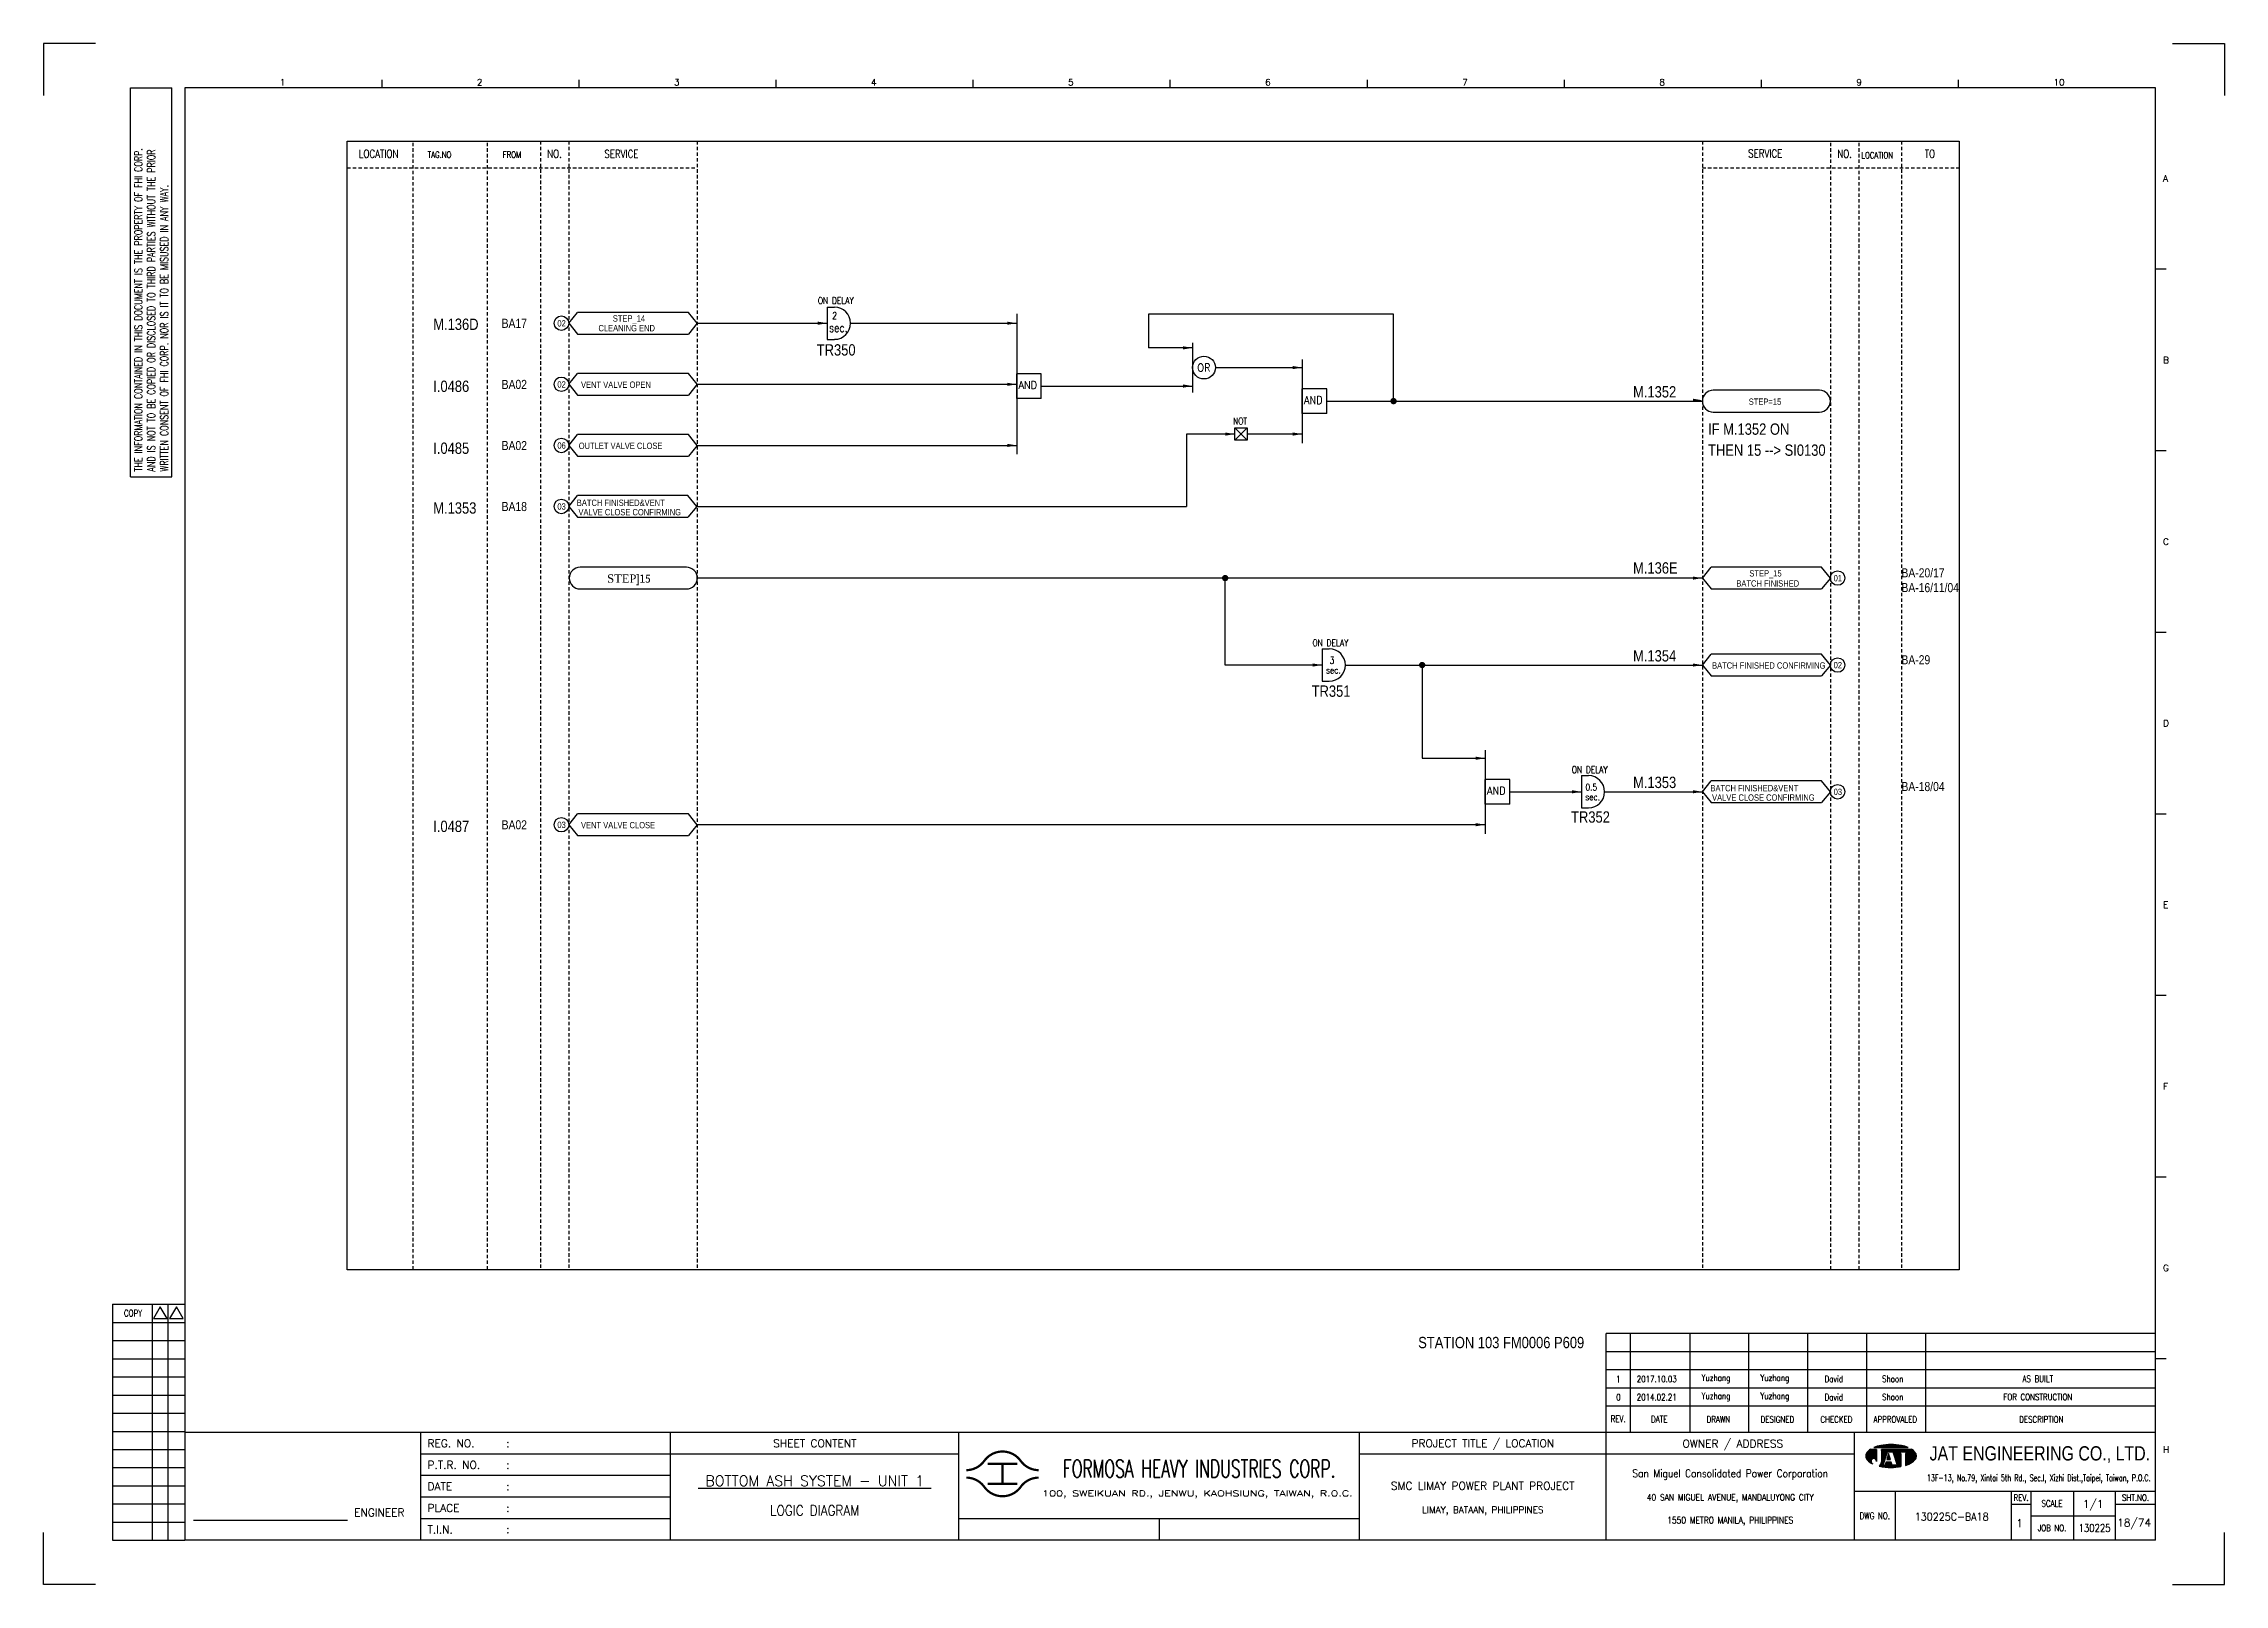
# Model space of a CAD drawing. Extents: x 1501 to 2467, y 399 to 1081.
import ezdxf
from ezdxf.enums import TextEntityAlignment as Align

# ---------------------------------------------------------------- set-up
doc = ezdxf.new("R2010")
doc.units = 0
doc.header["$MEASUREMENT"] = 0
doc.linetypes.add('HIDDEN', pattern=[4, 1.5, -1, 1.5])
doc.layers.get('0').update_dxf_attribs({"linetype": 'CONTINUOUS'})
doc.layers.get('DEFPOINTS').update_dxf_attribs({"linetype": 'CONTINUOUS'})
for name, color, linetype in [('B_DIM', 7, 'CONTINUOUS'), ('CON', 4, 'CONTINUOUS'), ('DCS', 7, 'CONTINUOUS'), ('DIM', 3, 'CONTINUOUS'), ('HID', 2, 'HIDDEN'), ('T', 2, 'CONTINUOUS'), ('TEXT', 7, 'CONTINUOUS'), ('圖框CON', 4, 'CONTINUOUS'), ('圖框DIM', 3, 'CONTINUOUS'), ('框線', 6, 'CONTINUOUS')]:
    doc.layers.add(name, color=color, linetype=linetype)
doc.styles.add('AEH', font='simplex', dxfattribs={"width": 0.8, "bigfont": 'ae'})
doc.styles.add('DAYUKP', font='complex', dxfattribs={"bigfont": 'DAYUKP.SHX'})
doc.styles.add('E2', font='simplex.shx', dxfattribs={"height": 2})
doc.styles.add('E3', font='simplex.shx', dxfattribs={"height": 3})
doc.styles.add('E4', font='simplex.shx', dxfattribs={"height": 4})
doc.styles.add('ROMANS', font='romans', dxfattribs={"width": 0.8})
doc.styles.add('style3', font='ARIALN.TTF')
doc.styles.add('WMF-Arial0', font='arial.ttf')

msp = doc.modelspace()

# ---------------------------------------------------------------- texts
at = {"layer": 'CON', "style": 'ROMANS'}
for s, height, width, p in [('LOCATION', 3.5, 0.8, (1649.34, 1032.53)), ('NO.', 3.5, 0.8, (1727.23, 1032.53)), ('SERVICE', 3.5, 0.8, (1756.88, 1032.46)), ('SERVICE', 3.5, 0.8, (2263.52, 1032.65)), ('NO.', 3.5, 0.8, (2298.66, 1032.53)), ('TO', 3.5, 0.8, (2336.46, 1032.53)), ('2', 3.02, 0.8, (1851.3, 960.87)), ('sec.', 3.78, 0.8, (1852.97, 955.49)), ('OR', 3.5, 0.9, (2014.91, 937.84)), ('sec.', 3.024, 0.8, (2072.24, 803.87)), ('3', 3.02, 0.8, (2071.62, 808.19)), ('0.5', 3.024, 0.8, (2186.46, 752.05)), ('sec.', 3.024, 0.8, (2187.08, 747.74))]:
    msp.add_text(s, height=height, dxfattribs=dict(at, width=width)).set_placement(p, align=Align.MIDDLE)
for s, height, width, p in [('TAG.NO', 2.8, 0.8, (1671.07, 1029.88)), ('FROM', 2.8, 0.8, (1704.33, 1029.88)), ('LOCATION', 2.8, 0.8, (2306.1, 1029.64)), ('ON DELAY', 3.024, 0.8, (1843.9, 965.1)), ('AND', 3.5, 0.9, (1932.77, 927.35)), ('AND', 3.5, 0.9, (2059.21, 920.67)), ('NOT', 3.024, 0.8, (2027.82, 911.74)), ('ON DELAY', 3.024, 0.8, (2063, 813.53)), ('ON DELAY', 3.024, 0.8, (2177.84, 757.39)), ('AND', 3.5, 0.9, (2140.27, 747.69))]:
    msp.add_text(s, height=height, dxfattribs=dict(at, width=width)).set_placement(p, align=Align.BOTTOM_LEFT)
at = {"layer": 'CON', "style": 'style3'}
for s, p in [('BA17', (1703.82, 957.45)), ('BA02', (1703.82, 930.39)), ('BA02', (1703.82, 903.33)), ('BA18', (1703.82, 876.32)), ('BA02', (1703.82, 735.39))]:
    msp.add_text(s, height=4, dxfattribs=at).set_placement(p, align=Align.MIDDLE_LEFT)
for s, p in [('02', (1728.51, 955.22)), (' CLEANING END', (1745.77, 953.06)), ('STEP_14', (1753.07, 957.36)), ('02', (1728.51, 928.16)), ('VENT VALVE OPEN', (1738.97, 928.03)), ('STEP=15', (2256.22, 920.52)), ('06', (1728.51, 901.1)), ('OUTLET VALVE CLOSE', (1737.97, 900.97)), ('BATCH FINISHED&VENT ', (1737.12, 875.75)), ('03', (1728.51, 874.09)), ('VALVE CLOSE CONFIRMING', (1737.84, 871.58)), ('BATCH FINISHED', (2250.73, 840.03)), ('STEP_15', (2256.49, 844.5)), ('01', (2293.82, 842.36)), ('BATCH FINISHED CONFIRMING', (2239.97, 803.69)), ('02', (2293.82, 803.86)), ('BATCH FINISHED&VENT ', (2239.25, 749.38)), ('VALVE CLOSE CONFIRMING', (2239.97, 745.21)), ('03', (2293.82, 747.73)), ('03', (1728.51, 733.16)), ('VENT VALVE CLOSE', (1738.97, 733.02))]:
    msp.add_text(s, height=2.8, dxfattribs=at).set_placement(p, align=Align.BOTTOM_LEFT)
for s, p in [('BA-20/17', (2323.86, 844.96)), ('BA-16/11/04', (2323.86, 838.41)), ('BA-29', (2323.86, 806.47)), ('BA-18/04', (2323.86, 750.33))]:
    msp.add_text(s, height=4, dxfattribs=at).set_placement(p)
at = {"layer": 'CON', "insert": (1750.55, 846.27), "char_height": 3.675, "width": 27.16, "attachment_point": 1, "style": 'style3'}
msp.add_mtext('{\\f@Batang|b0|i0|c0|p18;STEP\\fUniversalMath1 BT|b0|i0|c2|p16;]\\f細明體|b0|i0|c136|p49;15}', dxfattribs=at)
at = {"layer": 'DCS', "linetype": 'ByBlock', "style": 'style3'}
for s, p in [('M.136D', (1673.53, 954.53)), ('TR350', (1843.4, 943.18)), ('I.0486', (1673.53, 927.07)), ('M.1352', (2204.98, 924.62)), ('IF M.1352 ON', (2238.21, 908.11)), ('I.0485', (1673.53, 899.65)), ('THEN 15 --> SI0130', (2238.21, 898.79)), ('M.1353', (1673.53, 873.18)), ('M.136E', (2204.98, 846.63)), ('M.1354', (2204.98, 807.71)), ('TR351', (2062.61, 792.08)), ('M.1353', (2204.98, 751.67)), ('I.0487', (1673.53, 732.2)), ('TR352', (2177.52, 736.34)), ('STATION 103 FM0006 P609', (2109.8, 503.63))]:
    msp.add_text(s, height=5, dxfattribs=at).set_placement(p)
at = {"layer": 'T', "style": 'AEH', "width": 0.8}
for s, height, p in [('0', 2.87, (2198.45, 481.9)), ('1', 2.87, (2198.45, 489.94)), ('2017.10.03', 2.871, (2215.46, 489.98)), ('2014.02.21', 2.871, (2215.46, 481.94)), ('Yuzhang', 2.871, (2241.66, 490.06)), ('Yuzhang', 2.871, (2241.66, 482.02)), ('Yuzhang', 2.871, (2267.77, 490.06)), ('Yuzhang', 2.871, (2267.77, 482.02)), ('David', 2.871, (2293.89, 490.06)), ('David', 2.871, (2293.89, 482.02)), ('Shoon', 2.871, (2320, 490.06)), ('Shoon', 2.871, (2320, 482.02)), ('FOR CONSTRUCTION', 2.8714, (2384.27, 482.02)), ('AS BUILT', 2.871, (2384.27, 490.06))]:
    msp.add_text(s, height=height, dxfattribs=at).set_placement(p, align=Align.MIDDLE)
at = {"layer": 'TEXT', "color": 2, "style": 'E3', "width": 0.8}
msp.add_text('130225', height=3.446, dxfattribs=at).set_placement((2409.4, 423.99), align=Align.MIDDLE_CENTER)

# ---------------------------------------------------------------- blocks, each defined once
blk = doc.blocks.new('LEADER')
at = {"layer": 'CON'}
blk.add_solid([(0.85, -0.57), (0.85, -1.57), (3.85, -1.07)], dxfattribs=at)
blk = doc.blocks.new('Sht_Cont_T3')
at = {"layer": 'TEXT', "color": 3, "linetype": 'Continuous', "style": 'E4'}
for tag, p in [('$SHT_CONT_L1$', (55.63, 24.91)), ('$SHT_CONT_L2$', (55.63, 16.61)), ('$SHT_CONT_L3$', (55.63, 8.3))]:
    blk.add_attdef(tag, text='', height=4, dxfattribs=at).set_placement(p, align=Align.MIDDLE)
blk = doc.blocks.new('1880-TITLE_BLK')
at = {"layer": 'TEXT', "color": 2, "linetype": 'Continuous', "style": 'E3'}
for tag, p in [('DWG_NO', (736.41, 26.44)), ('REV', (762.59, 23.97)), ('SCALE', (790.95, 31.17)), ('SHT_NO', (806.74, 23.97))]:
    blk.add_attdef(tag, text='', height=3, dxfattribs=at).set_placement(p, align=Align.MIDDLE)
at = {"layer": 'TEXT', "linetype": 'Continuous', "style": 'E2', "width": 0.6}
for tag, p in [('REV_DATE', (418.65, 19.76)), ('APPR_DATE', (492.93, 19.76))]:
    blk.add_attdef(tag, text='', height=2, dxfattribs=at).set_placement(p, align=Align.MIDDLE_LEFT)
blk = doc.blocks.new('1')
at = {"ltscale": 500, "const_width": 0.99}
blk.add_lwpolyline([(1686.83, 57.65, -0.241531), (1678.79, 61.78, 0.512989), (1662.7, 61.78, -0.241531), (1654.66, 57.65, -0.241531)], format="xyb", dxfattribs=at)
for points in [[(1664.14, 60.4), (1677.35, 60.4)], [(1670.74, 60.4), (1670.74, 51.6)], [(1664.14, 51.6), (1677.35, 51.6)]]:
    blk.add_lwpolyline(points, dxfattribs=at)
at = {"const_width": 0.99}
blk.add_lwpolyline([(1686.83, 54.35, 0.241531), (1678.79, 50.22, -0.512989), (1662.7, 50.22, 0.241531), (1654.66, 54.35, 0.241531)], format="xyb", dxfattribs=at)
at = {"layer": 'B_DIM'}
for p, q in [((2181.53, 118.11), (1938.08, 118.11)), ((1938.08, 74.29), (1938.08, 118.11)), ((1948.92, 74.29), (1948.92, 118.11)), ((1975.28, 74.29), (1975.28, 118.11)), ((2001.39, 74.29), (2001.39, 118.11)), ((2027.5, 74.29), (2027.5, 118.11)), ((2053.62, 74.29), (2053.62, 118.11)), ((2079.73, 74.29), (2079.73, 118.11)), ((2181.53, 110.07), (1938.08, 110.07)), ((1938.08, 77.93), (1938.08, 104.33)), ((2181.53, 102.03), (1938.08, 102.03)), ((2181.53, 93.99), (1938.08, 93.99)), ((2181.53, 85.95), (1938.08, 85.95))]:
    blk.add_line(p, q, dxfattribs=at)
at = {"layer": 'CON'}
for points in [[(1523.67, 26.6), (1523.67, 74.29)], [(1651.45, 26.6), (1651.45, 74.29)]]:
    blk.add_lwpolyline(points, dxfattribs=at)
at = {"layer": 'CON', "ltscale": 500}
for points in [[(1523.67, 64.75), (1413.11, 64.75)], [(1651.45, 64.75), (1523.67, 64.75)], [(1523.67, 55.22), (1413.11, 55.22)], [(1523.67, 45.69), (1413.11, 45.69)], [(1523.67, 36.15), (1413.11, 36.15)]]:
    blk.add_lwpolyline(points, dxfattribs=at)
at = {"layer": 'DEFPOINTS'}
for points in [[(1268.99, 689.33), (1246.02, 689.33), (1246.02, 666.36)], [(2189, 689.33), (2211.97, 689.33), (2211.97, 666.36)], [(1268.99, 7.08), (1246.02, 7.08), (1246.02, 30.05)], [(2189, 7.08), (2211.97, 7.08), (2211.97, 30.05)]]:
    blk.add_lwpolyline(points, dxfattribs=at)
at = {"layer": 'DIM'}
for p, q in [((1276.46, 131.12), (1276.46, 26.6)), ((1276.46, 131.12), (1308.62, 131.12)), ((1294.26, 26.6), (1294.26, 131.12)), ((1301.15, 26.6), (1301.15, 131.12)), ((1276.46, 123.08), (1308.62, 123.08)), ((1276.46, 115.04), (1308.62, 115.04)), ((1276.46, 107), (1308.62, 107)), ((1276.46, 98.96), (1308.62, 98.96)), ((1276.46, 90.92), (1308.62, 90.92)), ((1276.46, 82.88), (1308.62, 82.88)), ((1276.46, 74.84), (1308.62, 74.84)), ((1276.46, 66.8), (1308.62, 66.8)), ((1276.46, 58.76), (1308.62, 58.76)), ((1276.46, 50.72), (1308.62, 50.72)), ((1276.46, 42.68), (1308.62, 42.68)), ((1276.46, 34.64), (1308.62, 34.64)), ((1276.46, 26.6), (1308.62, 26.6))]:
    blk.add_line(p, q, dxfattribs=at)
for points in [[(1297.7, 129.98), (1294.72, 124.81), (1300.69, 124.81)], [(1304.83, 129.98), (1301.84, 124.81), (1307.81, 124.81)]]:
    blk.add_lwpolyline(points, close=True, dxfattribs=at)
at = {"layer": 'T', "lineweight": -3}
for p, q in [((2056.73, 67.67), (2071.93, 67.67)), ((2057.91, 66.87), (2055.21, 66.87)), ((2057.91, 66.87), (2057.91, 61.52)), ((2073.45, 66.87), (2060.05, 66.87)), ((2060.05, 66.33), (2060.05, 66.87)), ((2060.05, 66.87), (2060.05, 61.23)), ((2061.8, 63.05), (2060.05, 61.24)), ((2060.85, 59.91), (2062.72, 65.8)), ((2061.65, 59.91), (2060.85, 59.91)), ((2062.08, 61.25), (2061.65, 59.91)), ((2064.44, 61.25), (2062.08, 61.25)), ((2063.26, 65), (2062.41, 62.32)), ((2062.41, 62.32), (2064.1, 62.32)), ((2062.72, 65.8), (2065.13, 65.8)), ((2064.1, 62.32), (2063.26, 65)), ((2063.79, 65.8), (2065.13, 65.8)), ((2064.86, 59.91), (2064.44, 61.25)), ((2067, 59.91), (2064.86, 59.91)), ((2065.13, 65.8), (2067, 59.91)), ((2066.74, 65.8), (2072.62, 65.8)), ((2066.74, 65), (2066.74, 65.8)), ((2068.61, 65), (2066.74, 65)), ((2068.61, 65), (2068.61, 59.21)), ((2072.62, 65), (2070.75, 65)), ((2070.75, 65), (2070.75, 59.74)), ((2072.62, 65.8), (2072.62, 65))]:
    blk.add_line(p, q, dxfattribs=at)
at = {"layer": 'T', "color": 0, "lineweight": -3}
for p, q in [((2056.94, 67.67), (2057.09, 67.82)), ((2057.16, 67.67), (2057.44, 67.95)), ((2057.39, 67.67), (2057.78, 68.07)), ((2057.61, 67.67), (2058.11, 68.18)), ((2057.83, 67.67), (2058.43, 68.27)), ((2058.05, 67.67), (2058.73, 68.35)), ((2058.27, 67.67), (2059.03, 68.43)), ((2058.49, 67.67), (2059.32, 68.49)), ((2058.72, 67.67), (2059.6, 68.55)), ((2058.94, 67.67), (2059.87, 68.6)), ((2059.16, 67.67), (2060.14, 68.65)), ((2059.38, 67.67), (2060.41, 68.7)), ((2059.6, 67.67), (2060.67, 68.74)), ((2059.82, 67.67), (2060.93, 68.77)), ((2060.05, 67.67), (2061.18, 68.81)), ((2060.27, 67.67), (2061.44, 68.84)), ((2060.49, 67.67), (2061.69, 68.87)), ((2060.71, 67.67), (2061.93, 68.89)), ((2060.93, 67.67), (2062.18, 68.91)), ((2061.15, 67.67), (2062.42, 68.93)), ((2061.38, 67.67), (2062.66, 68.95)), ((2061.6, 67.67), (2062.89, 68.97)), ((2061.82, 67.67), (2063.13, 68.98)), ((2062.04, 67.67), (2063.36, 68.99)), ((2062.26, 67.67), (2063.59, 69)), ((2062.48, 67.67), (2063.82, 69)), ((2062.71, 67.67), (2064.04, 69.01)), ((2062.93, 67.67), (2064.27, 69.01)), ((2063.15, 67.67), (2064.49, 69.01)), ((2063.37, 67.67), (2064.71, 69.01)), ((2063.59, 67.67), (2064.92, 69)), ((2063.81, 67.67), (2065.14, 69)), ((2064.04, 67.67), (2065.35, 68.99)), ((2064.26, 67.67), (2065.56, 68.98)), ((2064.48, 67.67), (2065.78, 68.97)), ((2064.7, 67.67), (2065.98, 68.95)), ((2064.92, 67.67), (2066.19, 68.94)), ((2065.14, 67.67), (2066.4, 68.92)), ((2065.37, 67.67), (2066.6, 68.9)), ((2065.59, 67.67), (2066.8, 68.88)), ((2065.81, 67.67), (2067, 68.86)), ((2066.03, 67.67), (2067.2, 68.84)), ((2066.25, 67.67), (2067.4, 68.82)), ((2066.47, 67.67), (2067.6, 68.79)), ((2066.7, 67.67), (2067.79, 68.77)), ((2066.92, 67.67), (2067.98, 68.74)), ((2067.14, 67.67), (2068.18, 68.71)), ((2067.36, 67.67), (2068.37, 68.68)), ((2067.58, 67.67), (2068.56, 68.64)), ((2067.81, 67.67), (2068.75, 68.61)), ((2068.03, 67.67), (2068.93, 68.58)), ((2068.25, 67.67), (2069.12, 68.54)), ((2068.47, 67.67), (2069.3, 68.5)), ((2068.69, 67.67), (2069.48, 68.46)), ((2068.91, 67.67), (2069.66, 68.42)), ((2069.14, 67.67), (2069.84, 68.37)), ((2069.36, 67.67), (2070.01, 68.33)), ((2069.58, 67.67), (2070.19, 68.28)), ((2069.8, 67.67), (2070.36, 68.23)), ((2070.02, 67.67), (2070.53, 68.18)), ((2070.24, 67.67), (2070.7, 68.13)), ((2070.47, 67.67), (2070.87, 68.07)), ((2070.69, 67.67), (2071.03, 68.02)), ((2070.91, 67.67), (2071.2, 67.96)), ((2071.13, 67.67), (2071.36, 67.9)), ((2071.35, 67.67), (2071.52, 67.84)), ((2071.57, 67.67), (2071.68, 67.77)), ((2071.8, 67.67), (2071.83, 67.71)), ((2053.09, 63.82), (2056.14, 66.87)), ((2053.09, 64.04), (2055.92, 66.87)), ((2053.11, 63.62), (2056.36, 66.87)), ((2053.12, 64.29), (2055.7, 66.87)), ((2053.14, 63.43), (2056.58, 66.87)), ((2053.18, 63.25), (2056.8, 66.87)), ((2053.18, 64.57), (2055.47, 66.87)), ((2053.24, 63.08), (2057.03, 66.87)), ((2053.29, 64.91), (2055.25, 66.87)), ((2053.3, 62.92), (2057.25, 66.87)), ((2053.37, 62.77), (2057.47, 66.87)), ((2053.45, 62.63), (2057.69, 66.87)), ((2053.54, 62.5), (2057.91, 66.86)), ((2053.61, 65.45), (2054.47, 66.31)), ((2053.64, 62.37), (2057.91, 66.64)), ((2053.74, 62.25), (2057.91, 66.42)), ((2053.84, 62.14), (2057.91, 66.2)), ((2053.95, 62.02), (2057.91, 65.98)), ((2054.07, 61.91), (2057.91, 65.75)), ((2054.18, 61.8), (2057.91, 65.53)), ((2054.29, 61.7), (2057.91, 65.31)), ((2054.41, 61.59), (2057.91, 65.09)), ((2054.53, 61.49), (2057.91, 64.87)), ((2054.65, 61.39), (2057.91, 64.65)), ((2054.78, 61.29), (2055.59, 62.11)), ((2054.9, 61.2), (2055.48, 61.77)), ((2055.03, 61.11), (2055.46, 61.53)), ((2055.16, 61.01), (2055.47, 61.33)), ((2055.3, 60.93), (2055.52, 61.15)), ((2055.43, 60.84), (2055.59, 60.99)), ((2055.57, 60.76), (2055.67, 60.85)), ((2055.71, 60.67), (2055.76, 60.73)), ((2055.85, 60.59), (2055.88, 60.62)), ((2056, 60.52), (2056, 60.52)), ((2056.12, 62.63), (2057.91, 64.42)), ((2056.14, 60.44), (2056.14, 60.44)), ((2056.46, 62.75), (2057.91, 64.2)), ((2056.7, 62.77), (2057.91, 63.98)), ((2056.9, 62.75), (2057.91, 63.76)), ((2057.08, 62.71), (2057.91, 63.54)), ((2057.23, 62.64), (2057.91, 63.32)), ((2057.37, 62.56), (2057.91, 63.09)), ((2057.5, 62.46), (2057.91, 62.87)), ((2057.61, 62.35), (2057.91, 62.65)), ((2057.7, 62.23), (2057.91, 62.43)), ((2057.79, 62.09), (2057.91, 62.21)), ((2057.85, 61.93), (2057.91, 61.99)), ((2057.89, 61.75), (2057.91, 61.76)), ((2057.91, 61.54), (2057.91, 61.55)), ((2059.09, 59.4), (2061.43, 61.74)), ((2059.28, 59.36), (2061.33, 61.42)), ((2059.46, 59.32), (2061.23, 61.09)), ((2059.64, 59.29), (2061.12, 60.77)), ((2059.83, 59.25), (2061.02, 60.44)), ((2059.86, 60.39), (2061.54, 62.07)), ((2059.98, 60.73), (2061.64, 62.39)), ((2060.02, 59.22), (2060.92, 60.12)), ((2060.03, 61), (2061.74, 62.72)), ((2060.05, 63.24), (2063.68, 66.87)), ((2060.05, 63.46), (2063.46, 66.87)), ((2060.05, 63.68), (2063.23, 66.87)), ((2060.05, 63.9), (2063.01, 66.87)), ((2060.05, 64.13), (2062.79, 66.87)), ((2060.05, 64.35), (2062.57, 66.87)), ((2060.05, 64.57), (2062.35, 66.87)), ((2060.05, 64.79), (2062.13, 66.87)), ((2060.05, 65.01), (2061.9, 66.87)), ((2060.05, 65.23), (2061.68, 66.87)), ((2060.05, 65.46), (2061.46, 66.87)), ((2060.05, 66.12), (2060.79, 66.87)), ((2060.05, 66.34), (2060.57, 66.87)), ((2060.05, 66.56), (2060.35, 66.87)), ((2060.05, 66.79), (2060.13, 66.87)), ((2060.05, 65.68), (2061.24, 66.87)), ((2060.05, 65.9), (2061.02, 66.87)), ((2060.05, 63.02), (2062.67, 65.64)), ((2060.05, 62.8), (2062.57, 65.32)), ((2060.05, 62.57), (2062.47, 64.99)), ((2060.05, 62.35), (2062.36, 64.67)), ((2060.05, 62.13), (2062.26, 64.34)), ((2060.05, 61.91), (2062.16, 64.02)), ((2060.05, 61.69), (2062.05, 63.69)), ((2060.05, 61.46), (2061.95, 63.37)), ((2060.05, 61.24), (2060.05, 61.24)), ((2060.21, 59.19), (2060.93, 59.91)), ((2060.4, 59.16), (2061.15, 59.91)), ((2060.59, 59.13), (2061.38, 59.91)), ((2060.78, 59.1), (2061.6, 59.91)), ((2060.98, 59.07), (2063.16, 61.25)), ((2061.17, 59.04), (2063.38, 61.25)), ((2061.37, 59.02), (2063.6, 61.25)), ((2061.57, 59), (2063.82, 61.25)), ((2061.68, 59.99), (2062.94, 61.25)), ((2061.77, 58.97), (2064.04, 61.25)), ((2061.78, 60.32), (2062.71, 61.25)), ((2061.88, 60.64), (2062.49, 61.25)), ((2061.97, 58.95), (2064.27, 61.25)), ((2061.99, 60.96), (2062.27, 61.25)), ((2062.17, 58.94), (2064.45, 61.21)), ((2062.38, 58.92), (2064.51, 61.05)), ((2062.45, 62.32), (2063.71, 63.57)), ((2062.5, 62.58), (2063.65, 63.74)), ((2062.58, 58.9), (2064.56, 60.88)), ((2062.6, 62.91), (2063.6, 63.91)), ((2062.68, 62.32), (2063.76, 63.4)), ((2062.7, 63.23), (2063.55, 64.08)), ((2062.79, 58.89), (2064.61, 60.71)), ((2062.8, 63.56), (2063.49, 64.25)), ((2062.83, 65.8), (2063.9, 66.87)), ((2062.9, 62.32), (2063.81, 63.24)), ((2062.91, 63.88), (2063.44, 64.42)), ((2063, 58.88), (2064.67, 60.54)), ((2063.01, 64.2), (2063.39, 64.58)), ((2063.05, 65.8), (2064.12, 66.87)), ((2063.11, 64.53), (2063.33, 64.75)), ((2063.12, 62.32), (2063.87, 63.07)), ((2063.21, 64.85), (2063.28, 64.92)), ((2063.21, 58.87), (2064.72, 60.37)), ((2063.27, 65.8), (2064.34, 66.87)), ((2063.34, 62.32), (2063.92, 62.9)), ((2063.43, 58.86), (2064.77, 60.2)), ((2063.49, 65.8), (2064.56, 66.87)), ((2063.56, 62.32), (2063.97, 62.73)), ((2063.64, 58.85), (2064.82, 60.03)), ((2063.72, 65.8), (2064.79, 66.87)), ((2063.78, 62.32), (2064.03, 62.56)), ((2063.86, 58.85), (2064.92, 59.91)), ((2063.94, 65.8), (2065.01, 66.87)), ((2064.01, 62.32), (2064.08, 62.39)), ((2064.08, 58.84), (2065.15, 59.91)), ((2064.16, 65.8), (2065.23, 66.87)), ((2064.3, 58.84), (2065.37, 59.91)), ((2064.38, 65.8), (2065.45, 66.87)), ((2064.52, 58.84), (2065.59, 59.91)), ((2064.6, 65.8), (2065.67, 66.87)), ((2064.74, 58.85), (2065.81, 59.91)), ((2064.82, 65.8), (2065.89, 66.87)), ((2064.97, 58.85), (2066.03, 59.91)), ((2065.05, 65.8), (2066.12, 66.87)), ((2065.16, 65.69), (2066.34, 66.87)), ((2065.2, 58.86), (2066.25, 59.91)), ((2065.22, 65.53), (2066.56, 66.87)), ((2065.27, 65.36), (2066.78, 66.87)), ((2065.32, 65.19), (2067, 66.87)), ((2065.38, 65.02), (2067.22, 66.87)), ((2065.43, 64.85), (2067.45, 66.87)), ((2065.43, 58.87), (2066.48, 59.91)), ((2065.48, 64.69), (2067.67, 66.87)), ((2065.54, 64.52), (2066.74, 65.71)), ((2065.59, 64.35), (2066.74, 65.49)), ((2065.65, 64.18), (2066.74, 65.27)), ((2065.66, 58.88), (2066.7, 59.91)), ((2065.7, 64.01), (2066.74, 65.05)), ((2065.75, 63.84), (2066.9, 65)), ((2065.81, 63.68), (2067.12, 65)), ((2065.86, 63.51), (2067.35, 65)), ((2065.9, 58.89), (2066.92, 59.91)), ((2065.91, 63.34), (2067.57, 65)), ((2065.97, 63.17), (2067.79, 65)), ((2066.02, 63), (2068.01, 65)), ((2066.07, 62.84), (2068.23, 65)), ((2066.13, 62.67), (2068.46, 65)), ((2066.14, 58.91), (2068.61, 61.38)), ((2066.18, 62.5), (2068.61, 64.93)), ((2066.23, 62.33), (2068.61, 64.71)), ((2066.29, 62.16), (2068.61, 64.48)), ((2066.34, 61.99), (2068.61, 64.26)), ((2066.38, 58.93), (2068.61, 61.16)), ((2066.39, 61.83), (2068.61, 64.04)), ((2066.45, 61.66), (2068.61, 63.82)), ((2066.5, 61.49), (2068.61, 63.6)), ((2066.56, 61.32), (2068.61, 63.38)), ((2066.61, 61.15), (2068.61, 63.15)), ((2066.62, 58.95), (2068.61, 60.94)), ((2066.66, 60.99), (2068.61, 62.93)), ((2066.72, 60.82), (2068.61, 62.71)), ((2066.77, 60.65), (2068.61, 62.49)), ((2066.82, 65.8), (2067.89, 66.87)), ((2066.82, 60.48), (2068.61, 62.27)), ((2066.87, 58.97), (2068.61, 60.72)), ((2066.88, 60.31), (2068.61, 62.05)), ((2066.93, 60.14), (2068.61, 61.82)), ((2066.98, 59.98), (2068.61, 61.6)), ((2067.04, 65.8), (2068.11, 66.87)), ((2067.11, 59), (2068.61, 60.49)), ((2067.26, 65.8), (2068.33, 66.87)), ((2067.37, 59.03), (2068.61, 60.27)), ((2067.48, 65.8), (2068.55, 66.87)), ((2067.62, 59.06), (2068.61, 60.05)), ((2067.71, 65.8), (2068.78, 66.87)), ((2067.88, 59.1), (2068.61, 59.83)), ((2067.93, 65.8), (2069, 66.87)), ((2068.14, 59.14), (2068.61, 59.61)), ((2068.15, 65.8), (2069.22, 66.87)), ((2068.37, 65.8), (2069.44, 66.87)), ((2068.4, 59.18), (2068.61, 59.38)), ((2068.59, 65.8), (2069.66, 66.87)), ((2068.81, 65.8), (2069.88, 66.87)), ((2069.04, 65.8), (2070.11, 66.87)), ((2069.26, 65.8), (2070.33, 66.87)), ((2069.48, 65.8), (2070.55, 66.87)), ((2069.7, 65.8), (2070.77, 66.87)), ((2069.92, 65.8), (2070.99, 66.87)), ((2070.14, 65.8), (2071.21, 66.87)), ((2070.37, 65.8), (2071.44, 66.87)), ((2070.59, 65.8), (2071.66, 66.87)), ((2070.75, 63.08), (2074.07, 66.4)), ((2070.75, 62.86), (2074.19, 66.3)), ((2070.75, 62.63), (2074.31, 66.2)), ((2070.75, 62.41), (2074.43, 66.09)), ((2070.75, 62.19), (2074.54, 65.98)), ((2070.75, 61.97), (2074.66, 65.87)), ((2070.75, 61.75), (2074.77, 65.76)), ((2070.75, 61.53), (2074.87, 65.65)), ((2070.75, 61.3), (2074.98, 65.53)), ((2070.75, 61.08), (2075.08, 65.41)), ((2070.75, 60.86), (2075.17, 65.28)), ((2070.75, 60.64), (2075.25, 65.14)), ((2070.75, 63.96), (2071.78, 65)), ((2070.75, 63.74), (2072, 65)), ((2070.75, 63.52), (2072.22, 65)), ((2070.75, 63.3), (2072.45, 65)), ((2070.75, 64.41), (2071.34, 65)), ((2070.75, 64.19), (2071.56, 65)), ((2070.75, 64.85), (2070.89, 65)), ((2070.75, 64.63), (2071.12, 65)), ((2070.75, 60.42), (2075.33, 64.99)), ((2070.75, 60.2), (2075.39, 64.84)), ((2070.75, 59.97), (2075.45, 64.67)), ((2070.75, 59.75), (2075.5, 64.5)), ((2070.81, 65.8), (2071.88, 66.87)), ((2071.03, 65.8), (2072.1, 66.87)), ((2071.07, 59.85), (2075.53, 64.32)), ((2071.25, 65.8), (2072.32, 66.87)), ((2071.42, 59.97), (2075.56, 64.12)), ((2071.47, 65.8), (2072.54, 66.87)), ((2071.7, 65.8), (2072.77, 66.87)), ((2071.78, 60.12), (2075.57, 63.9)), ((2071.92, 65.8), (2072.99, 66.87)), ((2072.14, 65.8), (2073.21, 66.87)), ((2072.17, 60.28), (2075.55, 63.67)), ((2072.36, 65.8), (2073.43, 66.87)), ((2072.58, 65.8), (2073.57, 66.78)), ((2072.59, 60.48), (2075.51, 63.4)), ((2072.62, 65.62), (2073.7, 66.69)), ((2072.62, 65.39), (2073.83, 66.6)), ((2072.62, 65.17), (2073.95, 66.5)), ((2073.08, 60.75), (2075.42, 63.1)), ((2073.74, 61.19), (2075.24, 62.69))]:
    blk.add_line(p, q, dxfattribs=at)
at = {"layer": 'T', "lineweight": -3}
for centre, major_axis, start_param, end_param in [((2062.5, 54), (-10.49, 10.49), 5.683021, 5.897183), ((2064.33, 44.23), (-17.52, 17.52), 5.497787, 5.683021), ((2064.33, 44.23), (17.52, 17.52), 0.600164, 0.785398), ((2066.16, 54), (10.49, 10.49), 0.386002, 0.600164), ((2055.58, 63.92), (1.76, 1.76), 1.614811, 2.356194), ((2055.58, 63.92), (-1.76, 1.76), 0.785398, 1.526782), ((2059.72, 60.14), (-5.73, 5.73), 6.088179, 6.3272), ((2059.72, 67.71), (5.73, 5.73), 3.097578, 3.478972), ((2056.68, 61.54), (-0.868, 0.868), 3.906164, 8.245601), ((2057.88, 61.28), (1.53, 1.53), 4.470635, 5.546585), ((2064.33, 83.62), (17.52, 17.52), 3.710226, 3.926991), ((2064.33, 83.62), (17.52, 17.52), 3.926991, 4.100643), ((2066.16, 73.85), (-10.49, 10.49), 2.670765, 2.781027), ((2068.93, 67.71), (-5.73, 5.73), 2.781027, 3.185607), ((2068.93, 60.14), (-5.73, 5.73), 4.668374, 4.907395), ((2073.07, 63.92), (-1.76, 1.76), 3.926991, 4.668374), ((2073.07, 63.92), (1.76, 1.76), 4.756403, 5.497787)]:
    blk.add_ellipse(centre, major_axis=major_axis, ratio=1, start_param=start_param, end_param=end_param, dxfattribs=at)
at = {"layer": '圖框CON'}
for p, q in [((1284.5, 669.81), (1302.87, 669.81)), ((1284.5, 497.52), (1284.5, 669.81)), ((1302.87, 497.52), (1302.87, 669.81)), ((1395.91, 669.85), (1395.91, 673.29)), ((1483.2, 669.85), (1483.2, 673.29)), ((1570.49, 669.85), (1570.49, 673.29)), ((1657.78, 669.85), (1657.78, 673.29)), ((1745.08, 669.85), (1745.08, 673.29)), ((1832.37, 669.85), (1832.37, 673.29)), ((1919.66, 669.85), (1919.66, 673.29)), ((2006.95, 669.85), (2006.95, 673.29)), ((2094.24, 669.85), (2094.24, 673.29)), ((2186.14, 589.41), (2181.53, 589.41)), ((2186.14, 509.01), (2181.53, 509.01)), ((1284.5, 497.52), (1302.87, 497.52)), ((2186.14, 428.61), (2181.53, 428.61)), ((2186.14, 348.2), (2181.53, 348.2)), ((2186.14, 267.8), (2181.53, 267.8)), ((2186.14, 187.4), (2181.53, 187.4)), ((2186.14, 107), (2181.53, 107)), ((2048.1, 48.3), (2181.53, 48.3)), ((2066.14, 48.3), (2066.14, 26.6)), ((2117.55, 48.3), (2117.55, 26.6)), ((2117.55, 42.62), (2126.28, 42.62)), ((2126.28, 48.3), (2126.28, 26.6)), ((2145.25, 26.6), (2145.25, 48.3)), ((2163.72, 26.6), (2163.72, 48.3)), ((2163.72, 42.62), (2181.53, 42.62)), ((1740.17, 36.15), (1740.17, 26.6)), ((2126.28, 37.45), (2163.72, 37.45))]:
    blk.add_line(p, q, dxfattribs=at)
for points in [[(1413.11, 26.6), (1413.11, 74.29)], [(1828.89, 26.6), (1828.89, 74.29)], [(1938.08, 26.6), (1938.08, 74.29)], [(2048.1, 26.6), (2048.1, 74.29)], [(2048.1, 64.75), (1828.89, 64.75)], [(1828.89, 36.15), (1802.67, 36.15), (1651.45, 36.15)]]:
    blk.add_lwpolyline(points, dxfattribs=at)
at = {"layer": '圖框DIM'}
blk.add_line((1312.36, 35.55), (1380.65, 35.55), dxfattribs=at)
at = {"layer": '框線'}
for p, q in [((1308.62, 669.81), (1308.62, 26.6)), ((2181.53, 669.81), (1308.62, 669.81)), ((2181.53, 26.6), (2181.53, 669.81)), ((2181.53, 74.29), (1308.62, 74.29)), ((2181.53, 26.6), (1308.62, 26.6))]:
    blk.add_line(p, q, dxfattribs=at)
at = {"style": 'DAYUKP'}
for s, height, p in [('1', 2.87, (1350.64, 670.78)), ('2', 2.87, (1437.93, 670.78)), ('3', 2.87, (1525.22, 670.78)), ('4', 2.87, (1612.51, 670.78)), ('5', 2.87, (1699.8, 670.78)), ('6', 2.87, (1787.1, 670.78)), ('7', 2.87, (1874.39, 670.78)), ('8', 2.87, (1961.68, 670.78)), ('9', 2.87, (2048.97, 670.78)), ('10', 2.871, (2136.26, 670.78))]:
    blk.add_text(s, height=height, dxfattribs=at).set_placement(p)
for s, p in [('A', (2184.79, 629.6)), ('B', (2184.79, 549.2)), ('C', (2184.79, 468.8)), ('D', (2184.79, 388.39)), ('E', (2184.79, 307.99)), ('F', (2184.79, 227.59)), ('G', (2184.79, 147.19)), ('H', (2184.79, 66.79))]:
    blk.add_text(s, height=2.87, dxfattribs=at).set_placement(p, align=Align.MIDDLE_LEFT)
at = {"style": 'WMF-Arial0', "width": 0.8}
blk.add_text('JAT ENGINEERING CO., LTD.', height=6.3172, dxfattribs=at).set_placement((2130.24, 64.55), align=Align.MIDDLE)
at = {"color": 90, "ltscale": 500, "style": 'ROMANS', "width": 0.65}
blk.add_text('FORMOSA HEAVY INDUSTRIES CORP.', height=7.7366, dxfattribs=at).set_placement((1757.9, 58.28), align=Align.MIDDLE)
at = {"color": 2, "ltscale": 500, "style": 'ROMANS', "width": 0.85}
blk.add_text('San Miguel Consolidated Power Corporation', height=3.4457, dxfattribs=at).set_placement((1993.09, 56.23), align=Align.MIDDLE_CENTER)
at = {"color": 2, "ltscale": 500, "style": 'ROMANS'}
for s, height, p in [('SMC LIMAY POWER PLANT PROJECT', 3.4457, (1883.48, 50.7)), ('LIMAY, BATAAN, PHILIPPINES', 2.8714, (1883.48, 40.08))]:
    blk.add_text(s, height=height, dxfattribs=at).set_placement(p, align=Align.MIDDLE_CENTER)
at = {"color": 4, "ltscale": 500, "style": 'ROMANS', "width": 0.85}
for s, p in [('40 SAN MIGUEL AVENUE, MANDALUYONG CITY', (1993.09, 45.61)), ('1550 METRO MANILA, PHILIPPINES', (1993.09, 35.51))]:
    blk.add_text(s, height=2.8714, dxfattribs=at).set_placement(p, align=Align.MIDDLE_CENTER)
at = {"layer": 'B_DIM', "style": 'AEH', "width": 0.8}
for s, height, p in [('REV.', 2.871, (1943.45, 80.37)), ('DATE', 2.871, (1961.68, 80.21)), ('DRAWN', 2.871, (1987.87, 80.12)), ('DESIGNED', 2.871, (2013.98, 80.12)), ('CHECKED', 2.871, (2040.1, 80.12)), ('APPROVALED', 2.871, (2066.21, 80.12)), ('DESCRIPTION', 2.8714, (2130.87, 80.12))]:
    blk.add_text(s, height=height, dxfattribs=at).set_placement(p, align=Align.MIDDLE)
at = {"layer": 'DIM', "style": 'ROMANS', "width": 0.75}
for s, p in [('THE INFORMATION CONTAINED IN THIS DOCUMENT IS THE PROPERTY OF FHI CORP.', (1287.94, 499.82)), ('AND IS NOT TO BE COPIED OR DISCLOSED TO THIRD PARTIES WITHOUT THE PRIOR', (1293.68, 499.82)), ('WRITTEN CONSENT OF FHI CORP. NOR IS IT TO BE MISUSED IN ANY WAY.', (1299.43, 499.82))]:
    blk.add_text(s, height=3.4457, rotation=90, dxfattribs=at).set_placement(p, align=Align.MIDDLE_LEFT)
at = {"layer": 'DIM', "style": 'ROMANS', "width": 0.8}
blk.add_text('COPY', height=2.871, dxfattribs=at).set_placement((1285.64, 127.16), align=Align.MIDDLE)
at = {"layer": 'HID', "ltscale": 500, "style": 'ROMANS'}
for s, height, p in [('REG. NO.', 3.446, (1416.1, 69.52)), (':', 3.45, (1450.9, 69.52)), ('P.T.R. NO.', 3.446, (1416.1, 59.99)), (':', 3.45, (1450.9, 59.99)), ('DATE', 3.446, (1416.1, 50.45)), (':', 3.45, (1450.9, 50.45)), ('PLACE', 3.446, (1416.1, 40.92)), (':', 3.45, (1450.9, 40.92)), ('T.I.N.', 3.446, (1416.1, 31.37)), (':', 3.45, (1450.9, 31.39))]:
    blk.add_text(s, height=height, dxfattribs=at).set_placement(p, align=Align.MIDDLE_LEFT)
for s, p in [('SHEET CONTENT', (1587.56, 69.52)), ('PROJECT TITLE / LOCATION', (1883.48, 69.28)), ('OWNER / ADDRESS', (1994.25, 69.12))]:
    blk.add_text(s, height=3.4457, dxfattribs=at).set_placement(p, align=Align.MIDDLE)
at = {"layer": 'HID', "style": 'ROMANS', "width": 1.216198}
blk.add_text('100, SWEIKUAN RD., JENWU, KAOHSIUNG, TAIWAN, R.O.C.', height=2.5897, dxfattribs=at).set_placement((1688.31, 46.06), (1825.84, 46.06), align=Align.FIT)
at = {"layer": 'HID', "style": 'ROMANS'}
blk.add_text('ENGINEER', height=3.446, dxfattribs=at).set_placement((1394.71, 37.18), align=Align.CENTER)
at = {"layer": 'HID', "color": 7, "style": 'ROMANS', "width": 0.8}
for s, p in [('DWG NO.', (2057.12, 37.45)), ('REV.', (2121.92, 45.46)), ('SCALE', (2135.64, 42.87)), ('SHT.NO.', (2172.62, 45.46)), ('JOB NO.', (2135.64, 32.03))]:
    blk.add_text(s, height=2.871, dxfattribs=at).set_placement(p, align=Align.MIDDLE)
at = {"layer": 'T', "color": 2, "ltscale": 500, "style": 'ROMANS', "width": 0.65}
blk.add_text('13F-13, No.79, Xintai 5th Rd., Sec.I, Xizhi Dist.,Taipei, Taiwan, P.O.C.', height=2.8714, dxfattribs=at).set_placement((2129.74, 52.81), align=Align.CENTER)

# ---------------------------------------------------------------- linework, layer by layer
at = {"layer": 'CON', "color": 6}
for p, q in [((1733.53, 957.5), (1737.43, 962.31)), ((1733.53, 957.5), (1737.43, 952.68)), ((1786.56, 962.31), (1737.43, 962.31)), ((1790.46, 957.5), (1786.56, 962.31)), ((1790.46, 957.5), (1786.56, 952.68)), ((1848.06, 964.64), (1848.06, 950.35)), ((1848.06, 964.64), (1851.24, 964.64)), ((1931.97, 961.64), (1931.97, 899.45)), ((1737.43, 952.68), (1786.56, 952.68)), ((1848.06, 950.35), (1851.24, 950.35)), ((2009.87, 948.75), (2009.87, 926.87)), ((2058.42, 941.44), (2058.42, 904.35)), ((1733.53, 930.44), (1737.43, 935.26)), ((1733.53, 930.44), (1737.43, 925.62)), ((1786.56, 935.26), (1737.43, 935.26)), ((1790.46, 930.44), (1786.56, 935.26)), ((1790.46, 930.44), (1786.56, 925.62)), ((1942.83, 935.14), (1931.97, 935.14)), ((1931.97, 924.18), (1931.97, 935.14)), ((1942.83, 924.18), (1942.83, 935.14)), ((2058.42, 917.51), (2058.42, 928.47)), ((2069.28, 928.47), (2058.42, 928.47)), ((2069.28, 917.51), (2069.28, 928.47)), ((2287.55, 927.81), (2240.48, 927.81)), ((1737.43, 925.62), (1786.56, 925.62)), ((1942.83, 924.18), (1931.97, 924.18)), ((2240.48, 918.18), (2287.55, 918.18)), ((1733.53, 903.38), (1737.43, 908.2)), ((1786.56, 908.2), (1737.43, 908.2)), ((1790.46, 903.38), (1786.56, 908.2)), ((2028.59, 911.15), (2034.05, 911.15)), ((2028.59, 911.15), (2034.05, 905.69)), ((2034.05, 911.15), (2028.59, 905.69)), ((2028.59, 905.69), (2028.59, 911.15)), ((2034.05, 911.15), (2034.05, 905.69)), ((2069.28, 917.51), (2058.42, 917.51)), ((1733.53, 903.38), (1737.43, 898.57)), ((1737.43, 898.57), (1786.56, 898.57)), ((1790.46, 903.38), (1786.56, 898.57)), ((2034.05, 905.69), (2028.59, 905.69)), ((1733.53, 876.37), (1737.43, 881.19)), ((1786.33, 881.19), (1737.43, 881.19)), ((1790.23, 876.37), (1786.33, 881.19)), ((1733.53, 876.37), (1737.43, 871.56)), ((1737.43, 871.56), (1786.33, 871.56)), ((1790.23, 876.37), (1786.33, 871.56)), ((1785.65, 849.45), (1738.58, 849.45)), ((2235.66, 844.64), (2239.56, 849.45)), ((2235.66, 844.64), (2239.56, 839.82)), ((2288.46, 849.45), (2239.56, 849.45)), ((2292.36, 844.64), (2288.46, 849.45)), ((2292.36, 844.64), (2288.46, 839.82)), ((1738.58, 839.82), (1785.65, 839.82)), ((2239.56, 839.82), (2288.46, 839.82)), ((2067.23, 813.29), (2067.23, 799)), ((2067.23, 813.29), (2070.41, 813.29)), ((2235.66, 806.14), (2239.56, 810.96)), ((2235.66, 806.14), (2239.56, 801.33)), ((2288.46, 810.96), (2239.56, 810.96)), ((2292.36, 806.14), (2288.46, 810.96)), ((2292.36, 806.14), (2288.46, 801.33)), ((2067.23, 799), (2070.41, 799)), ((2239.56, 801.33), (2288.46, 801.33)), ((2139.48, 768.46), (2139.48, 731.36)), ((2139.48, 744.53), (2139.48, 755.49)), ((2150.34, 755.49), (2139.48, 755.49)), ((2150.34, 744.53), (2150.34, 755.49)), ((2182.08, 757.15), (2182.08, 742.86)), ((2182.08, 757.15), (2185.25, 757.15)), ((2235.66, 750.01), (2239.56, 754.82)), ((2288.46, 754.82), (2239.56, 754.82)), ((2292.36, 750.01), (2288.46, 754.82)), ((2150.34, 744.53), (2139.48, 744.53)), ((2235.66, 750.01), (2239.56, 745.19)), ((2239.56, 745.19), (2288.46, 745.19)), ((2292.36, 750.01), (2288.46, 745.19)), ((1733.53, 735.44), (1737.43, 740.25)), ((1733.53, 735.44), (1737.43, 730.62)), ((1786.56, 740.25), (1737.43, 740.25)), ((1790.46, 735.44), (1786.56, 740.25)), ((1790.46, 735.44), (1786.56, 730.62)), ((2182.08, 742.86), (2185.25, 742.86)), ((1737.43, 730.62), (1786.56, 730.62))]:
    msp.add_line(p, q, dxfattribs=at)
at = {"layer": 'CON'}
for p, q in [((1790.46, 957.5), (1848.06, 957.5)), ((1858.38, 957.5), (1931.97, 957.5)), ((2098.87, 961.5), (1990.4, 961.5)), ((1990.4, 961.5), (1990.4, 946.59)), ((2098.87, 922.99), (2098.87, 961.5)), ((2009.87, 946.59), (1990.4, 946.59)), ((2019.95, 937.84), (2058.42, 937.84)), ((1790.46, 930.44), (1931.97, 930.44)), ((1942.83, 929.66), (2009.87, 929.66)), ((2069.28, 922.99), (2235.66, 922.99)), ((2028.59, 908.42), (2007.24, 908.42)), ((2007.24, 908.42), (2007.24, 876.37)), ((2058.42, 908.42), (2034.05, 908.42)), ((1790.46, 903.38), (1931.97, 903.38)), ((1790.23, 876.37), (2007.24, 876.37)), ((2235.66, 844.64), (1790.23, 844.64)), ((2024.29, 806.14), (2024.29, 844.64)), ((2067.23, 806.14), (2024.29, 806.14)), ((2077.55, 806.14), (2235.66, 806.14)), ((2111.55, 806.14), (2111.55, 764.86)), ((2111.55, 764.86), (2139.48, 764.86)), ((2150.34, 750.01), (2182.08, 750.01)), ((2192.4, 750.01), (2235.66, 750.01)), ((2139.48, 735.44), (1790.46, 735.44))]:
    msp.add_line(p, q, dxfattribs=at)
msp.add_lwpolyline([(1635.41, 1038.14), (2349.41, 1038.14), (2349.41, 538.33), (1635.41, 538.33)], close=True, dxfattribs=at)
at = {"layer": 'CON', "const_width": 1.4}
for points in [[(2098.17, 922.99, 1), (2099.57, 922.99, 1)], [(2023.59, 844.64, 1), (2024.99, 844.64, 1)], [(2110.85, 806.14, 1), (2112.25, 806.14, 1)]]:
    msp.add_lwpolyline(points, format="xyb", close=True, dxfattribs=at)
at = {"layer": 'CON'}
for centre in [(1730.31, 957.5), (1730.31, 930.44), (1730.31, 903.38), (1730.31, 876.37), (2295.58, 844.64), (2295.58, 806.14), (2295.58, 750.01), (1730.31, 735.44)]:
    msp.add_circle(centre, 3.21, dxfattribs=at)
at = {"layer": 'CON', "color": 6}
msp.add_circle((2014.91, 937.84), 5.04, dxfattribs=at)
for centre, radius, start, end in [((1851.24, 957.5), 7.14, 270, 90), ((2240.48, 922.99), 4.82, 90, 270), ((2287.55, 922.99), 4.82, 270, 90), ((1738.58, 844.64), 4.82, 90, 270), ((1785.65, 844.64), 4.82, 270, 90), ((2070.41, 806.14), 7.14, 270, 90), ((2185.25, 750.01), 7.14, 270, 90)]:
    msp.add_arc(centre, radius, start, end, dxfattribs=at)
at = {"layer": 'HID'}
for p, q in [((1664.46, 1037.44), (1664.46, 538.33)), ((1697.38, 1037.44), (1697.38, 538.33)), ((1721.1, 1038.14), (1721.1, 538.31)), ((1733.53, 1038.14), (1733.53, 538.31)), ((1790.46, 1038.14), (1790.46, 538.33)), ((2235.66, 1038.14), (2235.66, 538.33)), ((2292.36, 1037.44), (2292.36, 538.33)), ((2304.96, 1037.44), (2304.96, 538.33)), ((2323.86, 1038.14), (2323.86, 538.33)), ((1635.41, 1026.23), (1790.46, 1026.23)), ((2235.66, 1026.23), (2349.41, 1026.23)), ((2323.86, 975.83), (2323.86, 963.23))]:
    msp.add_line(p, q, dxfattribs=at)

# ---------------------------------------------------------------- block references
msp.add_blockref('1', (254.92, 391.97))
at = {"layer": 'CON', "xscale": 1.4, "yscale": 1.4, "zscale": 1.4}
for p in [(1842.67, 958.99), (1926.58, 958.99), (2004.48, 948.08), (2053.03, 939.34), (1926.58, 931.93), (2004.48, 931.16), (2230.29, 924.87), (2023.2, 909.91), (2053.03, 909.91), (1926.58, 904.88), (2230.27, 846.13), (2061.84, 807.63), (2230.27, 807.63), (2134.09, 766.35), (2176.69, 751.5), (2230.27, 751.5), (2134.09, 736.93)]:
    msp.add_blockref('LEADER', p, dxfattribs=at)
at = {"layer": 'TEXT', "color": 0}
ref = msp.add_blockref('Sht_Cont_T3', (1778.59, 418.57), dxfattribs=dict(at, xscale=1.148576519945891, yscale=1.148576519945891, zscale=1.148576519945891))
ref.add_attrib('$SHT_CONT_L1$', '%%U BOTTOM ASH SYSTEM - UNIT 1 ', dxfattribs={"color": 3, "linetype": 'Continuous', "height": 4.5943, "style": 'E4'}).set_placement((1842.48, 447.18), align=Align.TOP_CENTER)
ref.add_attrib('$SHT_CONT_L3$', 'LOGIC DIAGRAM', dxfattribs={"color": 3, "linetype": 'Continuous', "height": 4.5943, "style": 'E4', "width": 0.85}).set_placement((1842.48, 428.11), align=Align.BOTTOM_CENTER)
ref = msp.add_blockref('1880-TITLE_BLK', (1500.27, 398.63), dxfattribs=dict(at, xscale=1.148576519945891, yscale=1.148576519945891, zscale=1.148576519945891))
ref.add_attrib('DWG_NO', '130225C-BA18', dxfattribs={"color": 2, "linetype": 'Continuous', "height": 3.4457, "style": 'E3', "width": 0.9}).set_placement((2346.1, 429), align=Align.MIDDLE)
ref.add_attrib('REV', '1', dxfattribs={"color": 2, "linetype": 'Continuous', "height": 3.45, "style": 'E3'}).set_placement((2376.17, 426.16), align=Align.MIDDLE)
ref.add_attrib('SCALE', '1/1', dxfattribs={"color": 2, "linetype": 'Continuous', "height": 3.446, "style": 'E3'}).set_placement((2408.73, 434.42), align=Align.MIDDLE)
ref.add_attrib('SHT_NO', '18/74', dxfattribs={"color": 2, "linetype": 'Continuous', "height": 3.446, "style": 'E3'}).set_placement((2426.88, 426.16), align=Align.MIDDLE)

msp.set_redraw_order([(e.dxf.handle, doc.entitydb.next_handle()) for e in msp.query("TEXT MTEXT ATTDEF DIMENSION ARC_DIMENSION")])  # texts and dimensions are drawn at this point

doc.saveas('drawing.dxf')
